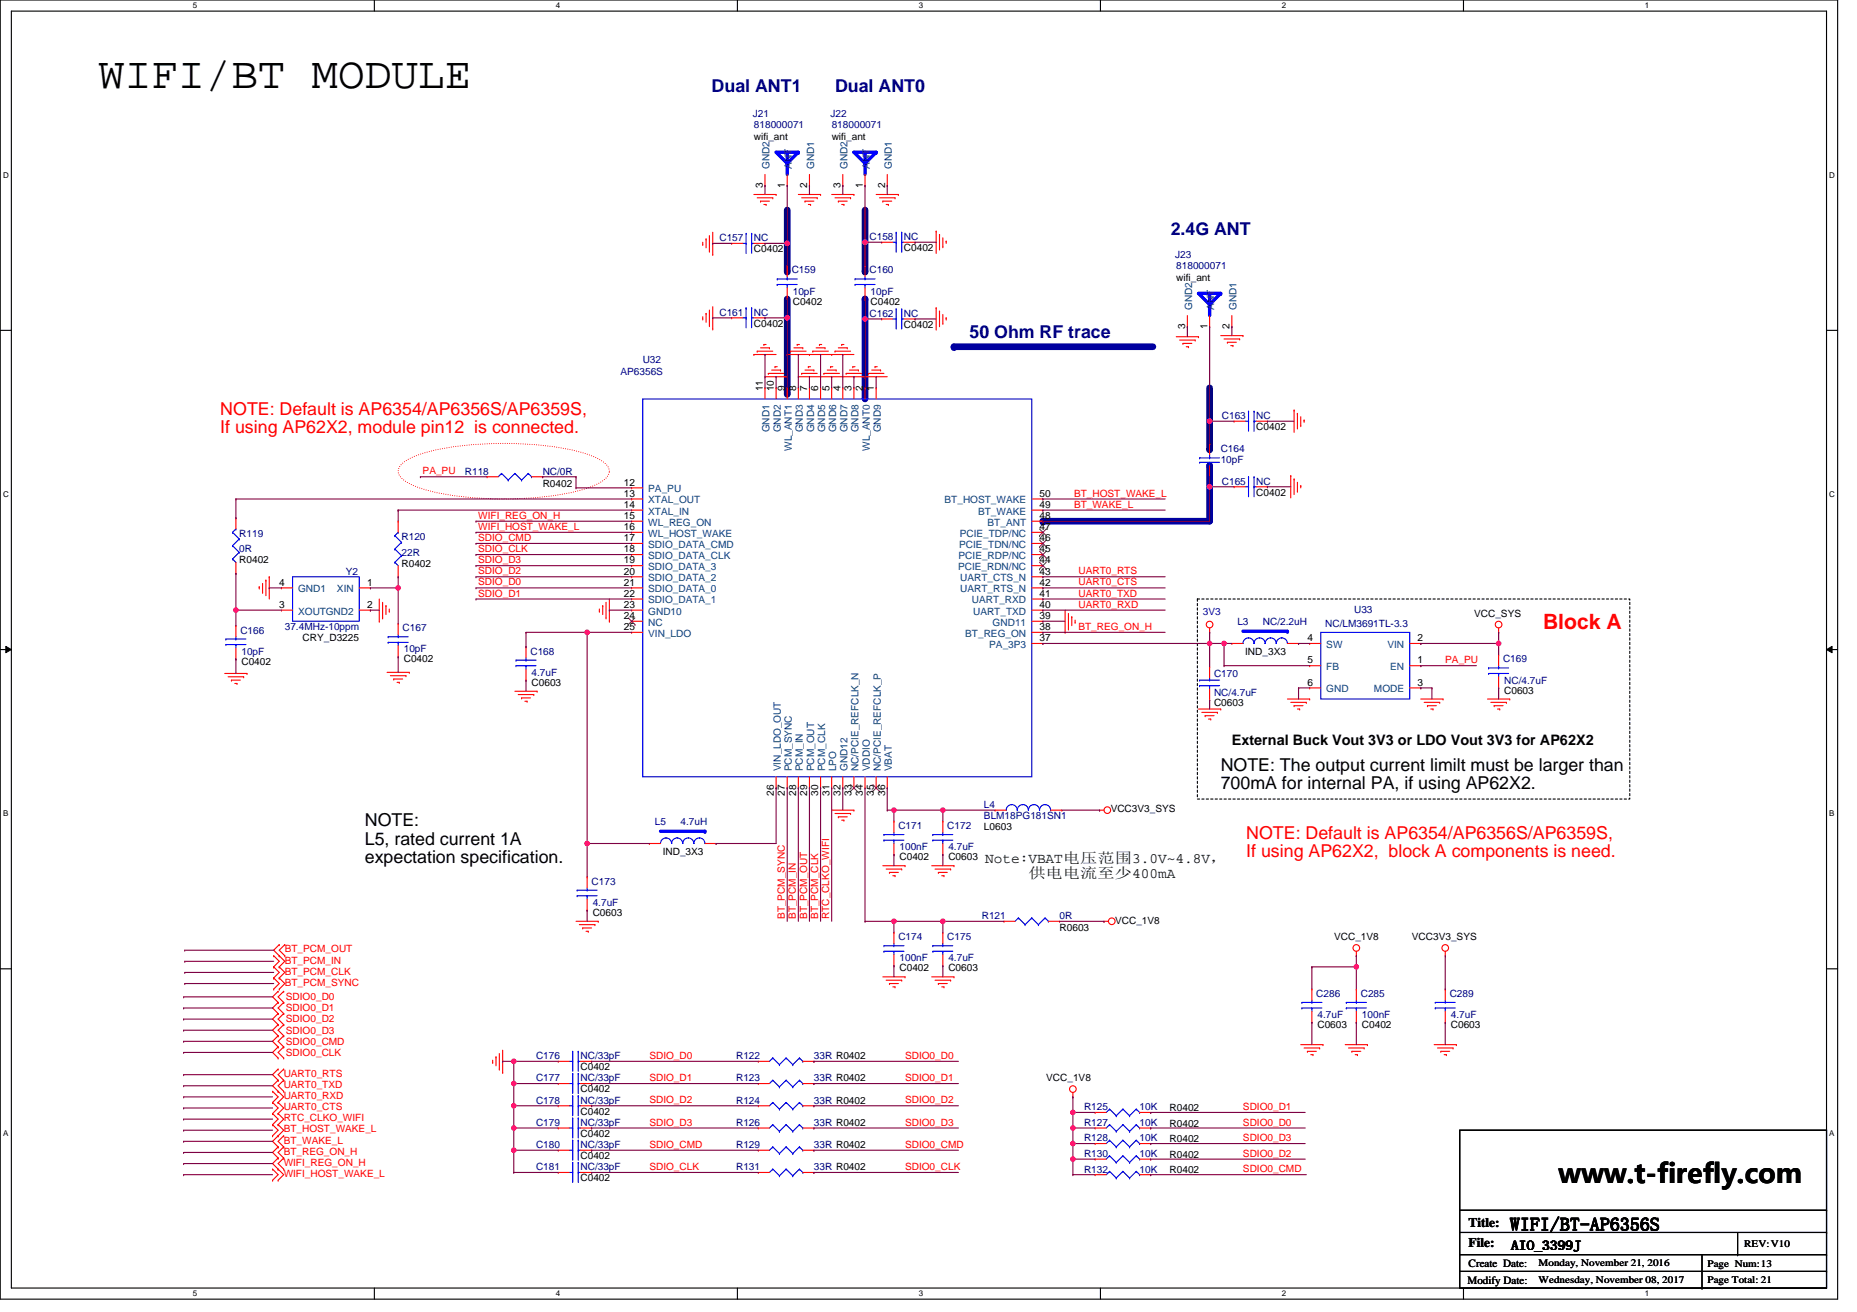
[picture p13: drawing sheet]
<svg xmlns="http://www.w3.org/2000/svg" width="297mm" height="210mm" viewBox="0 0 297 210" stroke-linecap="round" stroke-linejoin="round" font-family="sans-serif">
<defs><g id="words">
<text font-size="7.1" x="15.7" y="14.1">WIFI/BT MODULE</text>
<text font-size="4.3" x="249.3" y="189.2">www.t-firefly.com</text>
<text font-size="3.4" fill="#f00" x="246.8" y="100.7">Block A</text>
<g font-size="2.8" fill="#000080">
<text x="113.8" y="14.7">Dual ANT1</text>
<text x="133.6" y="14.7">Dual ANT0</text>
<text x="187.3" y="37.6">2.4G ANT</text>
<text x="155.1" y="54.1">50 Ohm RF trace</text>
</g>
<g font-size="2.8" fill="#f00">
<text x="35.2" y="66.4">NOTE: Default is AP6354/AP6356S/AP6359S,</text>
<text x="35.2" y="69.3">If using AP62X2, module pin12 is connected.</text>
<text x="199.4" y="134.2">NOTE: Default is AP6354/AP6356S/AP6359S,</text>
<text x="199.4" y="137.1">If using AP62X2, block A components is need.</text>
</g>
<g font-size="2.8">
<text x="195.3" y="123.3">NOTE: The output current limilt must be larger than</text>
<text x="195.3" y="126.2">700mA for internal PA, if using AP62X2.</text>
<text x="58.4" y="132.2">NOTE:</text>
<text x="58.4" y="135.1">L5, rated current 1A</text>
<text x="58.4" y="138.1">expectation specification.</text>
<text x="241.6" y="196.8">WIFI/BT-AP6356S</text>
</g>
<text font-size="2.3" x="197" y="119.3">External Buck Vout 3V3 or LDO Vout 3V3 for AP62X2</text>
<g font-size="2.3" fill="#004000">
<text x="157.6" y="138.1">Note:VBAT电电电电3.0V~4.8V，</text>
<text x="164.5" y="140.4">供电电供供供400mA</text>
</g>
<g font-size="2.1">
<text x="234.9" y="196.2">Title:</text>
<text x="234.9" y="199.4">File:</text>
<text x="241.8" y="199.9">AIO_3399J</text>
</g>
<g font-size="1.8">
<text x="234.9" y="202.7">Create Date:</text>
<text x="234.7" y="205.3">Modify Date:</text>
</g>
<g font-size="1.6" fill="#000080">
<text x="120.4" y="18.7">J21</text>
<text x="120.6" y="20.5">818000071</text>
<text x="132.9" y="18.7">J22</text>
<text x="133" y="20.5">818000071</text>
<text x="115.1" y="38.6">C157</text>
<text x="120.6" y="38.6">NC</text>
<text x="139.1" y="38.4">C158</text>
<text x="144.6" y="38.4">NC</text>
<text x="188" y="41.3">J23</text>
<text x="126.6" y="43.7">C159</text>
<text x="126.8" y="47.1">10pF</text>
<text x="139.1" y="43.7">C160</text>
<text x="139.3" y="47.1">10pF</text>
<text x="188.2" y="43">818000071</text>
<text x="115.1" y="50.5">C161</text>
<text x="120.6" y="50.5">NC</text>
<text x="139.1" y="50.7">C162</text>
<text x="144.6" y="50.7">NC</text>
<text x="99.3" y="59.9">AP6356S</text>
<text x="102.8" y="58.1">U32</text>
<text x="195.4" y="67">C163</text>
<text x="201" y="67">NC</text>
<text x="74.4" y="75.9">R118</text>
<text x="86.8" y="75.9">NC/0R</text>
<text x="195.3" y="72.4">C164</text>
<text x="195.3" y="74.1">10pF</text>
<text x="195.4" y="77.5">C165</text>
<text x="201" y="77.5">NC</text>
<text x="38.3" y="85.9">R119</text>
<text x="38.3" y="88.4">0R</text>
<text x="64.2" y="86.4">R120</text>
<text x="64.2" y="88.9">22R</text>
<text x="55.3" y="91.9">Y2</text>
<text x="38.4" y="101.4">C166</text>
<text x="45.6" y="100.8">37.4MHz-10ppm</text>
<text x="64.4" y="101">C167</text>
<text x="197.9" y="99.9">L3</text>
<text x="202" y="99.9">NC/2.2uH</text>
<text x="212" y="100.3">NC/LM3691TL-3.3</text>
<text x="216.6" y="98.2">U33</text>
<text x="38.6" y="104.7">10pF</text>
<text x="64.6" y="104.4">10pF</text>
<text x="84.8" y="104.7">C168</text>
<text x="240.4" y="106">C169</text>
<text x="85" y="108.1">4.7uF</text>
<text x="194.2" y="108.3">C170</text>
<text x="194.2" y="111.3">NC/4.7uF</text>
<text x="240.6" y="109.4">NC/4.7uF</text>
<text x="104.8" y="131.9">L5</text>
<text x="108.9" y="131.9">4.7uH</text>
<text x="157.4" y="129.3">L4</text>
<text x="157.4" y="131">BLM18PG181SN1</text>
<text x="143.7" y="132.6">C171</text>
<text x="143.9" y="136">100nF</text>
<text x="151.5" y="132.6">C172</text>
<text x="151.7" y="136">4.7uF</text>
<text x="94.6" y="141.5">C173</text>
<text x="94.8" y="144.9">4.7uF</text>
<text x="157" y="147">R121</text>
<text x="169.5" y="147">0R</text>
<text x="143.7" y="150.4">C174</text>
<text x="143.9" y="153.8">100nF</text>
<text x="151.5" y="150.4">C175</text>
<text x="151.7" y="153.8">4.7uF</text>
<text x="210.6" y="159.5">C286</text>
<text x="217.7" y="159.5">C285</text>
<text x="231.9" y="159.5">C289</text>
<text x="210.7" y="162.9">4.7uF</text>
<text x="217.8" y="162.9">100nF</text>
<text x="232.1" y="162.9">4.7uF</text>
<text x="85.7" y="169.4">C176</text>
<text x="85.7" y="173">C177</text>
<text x="92.9" y="169.4">NC/33pF</text>
<text x="92.9" y="173">NC/33pF</text>
<text x="117.7" y="169.4">R122</text>
<text x="117.7" y="173">R123</text>
<text x="130.2" y="169.4">33R R0402</text>
<text x="130.2" y="173">33R R0402</text>
<text x="85.7" y="176.6">C178</text>
<text x="92.9" y="176.6">NC/33pF</text>
<text x="117.7" y="176.6">R124</text>
<text x="130.2" y="176.6">33R R0402</text>
<text x="173.4" y="177.6">R125</text>
<text x="182.3" y="177.6">10K</text>
<text x="85.7" y="183.7">C180</text>
<text x="85.7" y="180.1">C179</text>
<text x="92.9" y="183.7">NC/33pF</text>
<text x="92.9" y="180.1">NC/33pF</text>
<text x="117.7" y="183.7">R129</text>
<text x="117.7" y="180.1">R126</text>
<text x="130.2" y="183.7">33R R0402</text>
<text x="130.2" y="180.1">33R R0402</text>
<text x="173.4" y="180.1">R127</text>
<text x="173.4" y="185.1">R130</text>
<text x="173.4" y="182.6">R128</text>
<text x="182.3" y="180.1">10K</text>
<text x="182.3" y="185.1">10K</text>
<text x="182.3" y="182.6">10K</text>
<text x="85.7" y="187.2">C181</text>
<text x="92.9" y="187.2">NC/33pF</text>
<text x="117.7" y="187.2">R131</text>
<text x="130.2" y="187.2">33R R0402</text>
<text x="173.4" y="187.6">R132</text>
<text x="182.3" y="187.6">10K</text>
</g>
<g font-size="1.6">
<text x="120.6" y="22.4">wifi_ant</text>
<text x="133" y="22.4">wifi_ant</text>
<text x="122" y="30.1" transform="rotate(-90 122 30.1)">3</text>
<text x="125.6" y="30.1" transform="rotate(-90 125.6 30.1)">1</text>
<text x="129.1" y="30.1" transform="rotate(-90 129.1 30.1)">2</text>
<text x="134.4" y="30.1" transform="rotate(-90 134.4 30.1)">3</text>
<text x="138" y="30.1" transform="rotate(-90 138 30.1)">1</text>
<text x="141.6" y="30.1" transform="rotate(-90 141.6 30.1)">2</text>
<text x="120.6" y="40.4">C0402</text>
<text x="144.6" y="40.2">C0402</text>
<text x="188.2" y="45">wifi_ant</text>
<text x="120.6" y="52.3">C0402</text>
<text x="126.8" y="48.7">C0402</text>
<text x="139.3" y="48.7">C0402</text>
<text x="144.6" y="52.5">C0402</text>
<text x="189.6" y="52.6" transform="rotate(-90 189.6 52.6)">3</text>
<text x="193.1" y="52.6" transform="rotate(-90 193.1 52.6)">1</text>
<text x="196.7" y="52.6" transform="rotate(-90 196.7 52.6)">2</text>
<text x="122" y="62.6" transform="rotate(-90 122 62.6)">11</text>
<text x="123.8" y="62.6" transform="rotate(-90 123.8 62.6)">10</text>
<text x="125.6" y="62.6" transform="rotate(-90 125.6 62.6)">9</text>
<text x="127.3" y="62.6" transform="rotate(-90 127.3 62.6)">8</text>
<text x="129.1" y="62.6" transform="rotate(-90 129.1 62.6)">7</text>
<text x="130.9" y="62.6" transform="rotate(-90 130.9 62.6)">6</text>
<text x="132.7" y="62.6" transform="rotate(-90 132.7 62.6)">5</text>
<text x="134.4" y="62.6" transform="rotate(-90 134.4 62.6)">4</text>
<text x="136.2" y="62.6" transform="rotate(-90 136.2 62.6)">3</text>
<text x="138" y="62.6" transform="rotate(-90 138 62.6)">2</text>
<text x="139.8" y="62.6" transform="rotate(-90 139.8 62.6)">1</text>
<text x="201" y="68.8">C0402</text>
<text x="86.8" y="77.9">R0402</text>
<text x="99.8" y="77.7">12</text>
<text x="99.8" y="81.2">14</text>
<text x="99.8" y="83">15</text>
<text x="99.8" y="79.5">13</text>
<text x="166.3" y="81.2">49</text>
<text x="166.3" y="83">48</text>
<text x="166.3" y="79.5">50</text>
<text x="201" y="79.3">C0402</text>
<text x="99.8" y="84.8">16</text>
<text x="99.8" y="88.4">18</text>
<text x="99.8" y="86.6">17</text>
<text x="166.3" y="86.6">46</text>
<text x="166.3" y="84.8">47</text>
<text x="166.3" y="88.4">45</text>
<text x="38.3" y="90.2">R0402</text>
<text x="44.7" y="93.7">4</text>
<text x="58.7" y="93.7">1</text>
<text x="64.2" y="90.7">R0402</text>
<text x="99.8" y="91.9">20</text>
<text x="99.8" y="93.7">21</text>
<text x="99.8" y="95.5">22</text>
<text x="99.8" y="90.1">19</text>
<text x="166.3" y="90.1">44</text>
<text x="166.3" y="95.5">41</text>
<text x="166.3" y="93.7">42</text>
<text x="166.3" y="91.9">43</text>
<text x="44.7" y="97.3">3</text>
<text x="58.7" y="97.3">2</text>
<text x="99.8" y="97.3">23</text>
<text x="99.8" y="100.8">25</text>
<text x="99.8" y="99">24</text>
<text x="166.3" y="99">39</text>
<text x="166.3" y="100.8">38</text>
<text x="166.3" y="97.3">40</text>
<text x="235.8" y="98.7">VCC_SYS</text>
<text x="38.6" y="106.3">C0402</text>
<text x="48.4" y="102.6">CRY_D3225</text>
<text x="64.6" y="106">C0402</text>
<text x="166.3" y="102.6">37</text>
<text x="199.2" y="104.7">IND_3X3</text>
<text x="209.1" y="106.1">5</text>
<text x="209.1" y="102.6">4</text>
<text x="226.7" y="102.6">2</text>
<text x="226.7" y="106.1">1</text>
<text x="85" y="109.7">C0603</text>
<text x="194.2" y="112.9">C0603</text>
<text x="209.1" y="109.7">6</text>
<text x="226.7" y="109.7">3</text>
<text x="240.6" y="111">C0603</text>
<text x="123.8" y="127.3" transform="rotate(-90 123.8 127.3)">26</text>
<text x="125.6" y="127.3" transform="rotate(-90 125.6 127.3)">27</text>
<text x="127.3" y="127.3" transform="rotate(-90 127.3 127.3)">28</text>
<text x="129.1" y="127.3" transform="rotate(-90 129.1 127.3)">29</text>
<text x="130.9" y="127.3" transform="rotate(-90 130.9 127.3)">30</text>
<text x="132.7" y="127.3" transform="rotate(-90 132.7 127.3)">31</text>
<text x="134.4" y="127.3" transform="rotate(-90 134.4 127.3)">32</text>
<text x="136.2" y="127.3" transform="rotate(-90 136.2 127.3)">33</text>
<text x="138" y="127.3" transform="rotate(-90 138 127.3)">34</text>
<text x="139.8" y="127.3" transform="rotate(-90 139.8 127.3)">35</text>
<text x="141.6" y="127.3" transform="rotate(-90 141.6 127.3)">36</text>
<text x="177.7" y="130">VCC3V3_SYS</text>
<text x="106" y="136.7">IND_3X3</text>
<text x="143.9" y="137.6">C0402</text>
<text x="151.7" y="137.6">C0603</text>
<text x="157.4" y="132.8">L0603</text>
<text x="94.8" y="146.5">C0603</text>
<text x="169.5" y="149">R0603</text>
<text x="178.4" y="147.8">VCC_1V8</text>
<text x="143.9" y="155.4">C0402</text>
<text x="151.7" y="155.4">C0603</text>
<text x="213.4" y="150.4">VCC_1V8</text>
<text x="225.8" y="150.4">VCC3V3_SYS</text>
<text x="210.7" y="164.5">C0603</text>
<text x="217.8" y="164.5">C0402</text>
<text x="232.1" y="164.5">C0603</text>
<text x="92.9" y="171.2">C0402</text>
<text x="167.3" y="173">VCC_1V8</text>
<text x="92.9" y="178.3">C0402</text>
<text x="92.9" y="174.8">C0402</text>
<text x="187.1" y="177.8">R0402</text>
<text x="92.9" y="185.5">C0402</text>
<text x="92.9" y="181.9">C0402</text>
<text x="187.1" y="180.3">R0402</text>
<text x="187.1" y="185.3">R0402</text>
<text x="187.1" y="182.8">R0402</text>
<text x="92.9" y="189">C0402</text>
<text x="187.1" y="187.6">R0402</text>
<text x="246.1" y="202.5">Monday, November 21, 2016</text>
<text x="273.1" y="202.7">Page Num:13</text>
<text x="279" y="199.5">REV:V10</text>
<text x="246.1" y="205.2">Wednesday, November 08, 2017</text>
<text x="273.1" y="205.2">Page Total: 21</text>
</g>
<g font-size="1.6" fill="#004080">
<text x="123.1" y="27" transform="rotate(-90 123.1 27)">GND2</text>
<text x="126.7" y="27" transform="rotate(-90 126.7 27)">ANT</text>
<text x="130.2" y="27" transform="rotate(-90 130.2 27)">GND1</text>
<text x="135.6" y="27" transform="rotate(-90 135.6 27)">GND2</text>
<text x="139.1" y="27" transform="rotate(-90 139.1 27)">ANT</text>
<text x="142.7" y="27" transform="rotate(-90 142.7 27)">GND1</text>
<text x="190.7" y="49.6" transform="rotate(-90 190.7 49.6)">GND2</text>
<text x="194.2" y="49.6" transform="rotate(-90 194.2 49.6)">ANT</text>
<text x="197.8" y="49.6" transform="rotate(-90 197.8 49.6)">GND1</text>
<text x="123.1" y="69.2" transform="rotate(-90 123.1 69.2)">GND1</text>
<text x="124.9" y="69.2" transform="rotate(-90 124.9 69.2)">GND2</text>
<text x="128.4" y="69.2" transform="rotate(-90 128.4 69.2)">GND3</text>
<text x="130.2" y="69.2" transform="rotate(-90 130.2 69.2)">GND4</text>
<text x="132" y="69.2" transform="rotate(-90 132 69.2)">GND5</text>
<text x="133.8" y="69.2" transform="rotate(-90 133.8 69.2)">GND6</text>
<text x="135.6" y="69.2" transform="rotate(-90 135.6 69.2)">GND7</text>
<text x="137.3" y="69.2" transform="rotate(-90 137.3 69.2)">GND8</text>
<text x="140.9" y="69.2" transform="rotate(-90 140.9 69.2)">GND9</text>
<text x="126.7" y="72.1" transform="rotate(-90 126.7 72.1)">WL_ANT1</text>
<text x="139.1" y="72.1" transform="rotate(-90 139.1 72.1)">WL_ANT0</text>
<text x="103.7" y="82.3">XTAL_IN</text>
<text x="103.7" y="78.8">PA_PU</text>
<text x="103.7" y="80.5">XTAL_OUT</text>
<text x="151.1" y="80.5">BT_HOST_WAKE</text>
<text x="156.5" y="82.3">BT_WAKE</text>
<text x="103.7" y="85.9">WL_HOST_WAKE</text>
<text x="103.7" y="89.4">SDIO_DATA_CLK</text>
<text x="103.7" y="87.7">SDIO_DATA_CMD</text>
<text x="103.7" y="84.1">WL_REG_ON</text>
<text x="153.3" y="89.4">PCIE_RDP/NC</text>
<text x="153.4" y="87.7">PCIE_TDN/NC</text>
<text x="153.5" y="85.9">PCIE_TDP/NC</text>
<text x="158" y="84.1">BT_ANT</text>
<text x="47.7" y="94.8">GND1</text>
<text x="53.9" y="94.8">XIN</text>
<text x="103.7" y="93">SDIO_DATA_2</text>
<text x="103.7" y="94.8">SDIO_DATA_0</text>
<text x="103.7" y="91.2">SDIO_DATA_3</text>
<text x="153.2" y="91.2">PCIE_RDN/NC</text>
<text x="153.6" y="94.8">UART_RTS_N</text>
<text x="153.6" y="93">UART_CTS_N</text>
<text x="47.7" y="98.3">XOUTGND2</text>
<text x="103.7" y="96.6">SDIO_DATA_1</text>
<text x="103.7" y="98.3">GND10</text>
<text x="103.7" y="101.9">VIN_LDO</text>
<text x="103.7" y="100.1">NC</text>
<text x="154.4" y="101.9">BT_REG_ON</text>
<text x="155.5" y="96.6">UART_RXD</text>
<text x="155.7" y="98.3">UART_TXD</text>
<text x="158.8" y="100.1">GND11</text>
<text x="158.2" y="103.7">PA_3P3</text>
<text x="212.2" y="107.2">FB</text>
<text x="212.2" y="103.7">SW</text>
<text x="221.9" y="103.7">VIN</text>
<text x="222.4" y="107.2">EN</text>
<text x="212.2" y="110.8">GND</text>
<text x="219.8" y="110.8">MODE</text>
<text x="124.9" y="123.4" transform="rotate(-90 124.9 123.4)">VIN_LDO_OUT</text>
<text x="126.7" y="123.4" transform="rotate(-90 126.7 123.4)">PCM_SYNC</text>
<text x="128.4" y="123.4" transform="rotate(-90 128.4 123.4)">PCM_IN</text>
<text x="130.2" y="123.4" transform="rotate(-90 130.2 123.4)">PCM_OUT</text>
<text x="132" y="123.4" transform="rotate(-90 132 123.4)">PCM_CLK</text>
<text x="133.8" y="123.4" transform="rotate(-90 133.8 123.4)">LPO</text>
<text x="135.6" y="123.4" transform="rotate(-90 135.6 123.4)">GND12</text>
<text x="137.3" y="123.4" transform="rotate(-90 137.3 123.4)">NC/PCIE_REFCLK_N</text>
<text x="139.1" y="123.4" transform="rotate(-90 139.1 123.4)">VDDIO</text>
<text x="140.9" y="123.4" transform="rotate(-90 140.9 123.4)">NC/PCIE_REFCLK_P</text>
<text x="142.7" y="123.4" transform="rotate(-90 142.7 123.4)">VBAT</text>
</g>
<g font-size="1.6" fill="#f00">
<text x="67.6" y="75.9">PA_PU</text>
<text x="76.5" y="83">WIFI_REG_ON_H</text>
<text x="171.8" y="81.2">BT_WAKE_L</text>
<text x="171.8" y="79.4">BT_HOST_WAKE_L</text>
<text x="76.5" y="88.3">SDIO_CLK</text>
<text x="76.5" y="84.8">WIFI_HOST_WAKE_L</text>
<text x="76.5" y="86.6">SDIO_CMD</text>
<text x="76.5" y="91.9">SDIO_D2</text>
<text x="76.5" y="93.7">SDIO_D0</text>
<text x="76.5" y="90.1">SDIO_D3</text>
<text x="76.5" y="95.4">SDIO_D1</text>
<text x="172.5" y="91.9">UART0_RTS</text>
<text x="172.5" y="95.4">UART0_TXD</text>
<text x="172.5" y="93.7">UART0_CTS</text>
<text x="172.5" y="97.2">UART0_RXD</text>
<text x="172.5" y="100.8">BT_REG_ON_H</text>
<text x="231.2" y="106.1">PA_PU</text>
<text x="125.5" y="147" transform="rotate(-90 125.5 147)">BT_PCM_SYNC</text>
<text x="127.3" y="147" transform="rotate(-90 127.3 147)">BT_PCM_IN</text>
<text x="129.1" y="147" transform="rotate(-90 129.1 147)">BT_PCM_OUT</text>
<text x="130.9" y="147" transform="rotate(-90 130.9 147)">BT_PCM_CLK</text>
<text x="132.6" y="147" transform="rotate(-90 132.6 147)">RTC_CLKO_WIFI</text>
<text x="45.6" y="155.9">BT_PCM_CLK</text>
<text x="45.6" y="152.4">BT_PCM_OUT</text>
<text x="45.6" y="154.2">BT_PCM_IN</text>
<text x="45.6" y="157.7">BT_PCM_SYNC</text>
<text x="45.7" y="160">SDIO0_D0</text>
<text x="45.7" y="161.8">SDIO0_D1</text>
<text x="45.7" y="163.6">SDIO0_D2</text>
<text x="45.7" y="165.4">SDIO0_D3</text>
<text x="45.7" y="167.1">SDIO0_CMD</text>
<text x="45.4" y="172.3">UART0_RTS</text>
<text x="45.7" y="168.9">SDIO0_CLK</text>
<text x="103.9" y="169.4">SDIO_D0</text>
<text x="103.9" y="173">SDIO_D1</text>
<text x="144.8" y="169.4">SDIO0_D0</text>
<text x="144.8" y="173">SDIO0_D1</text>
<text x="45.4" y="174.1">UART0_TXD</text>
<text x="45.4" y="175.9">UART0_RXD</text>
<text x="45.4" y="177.6">UART0_CTS</text>
<text x="45.4" y="179.4">RTC_CLKO_WIFI</text>
<text x="103.9" y="176.5">SDIO_D2</text>
<text x="144.8" y="176.5">SDIO0_D2</text>
<text x="198.8" y="177.6">SDIO0_D1</text>
<text x="45.4" y="183">BT_WAKE_L</text>
<text x="45.4" y="181.2">BT_HOST_WAKE_L</text>
<text x="45.4" y="184.7">BT_REG_ON_H</text>
<text x="103.9" y="183.6">SDIO_CMD</text>
<text x="103.9" y="180.1">SDIO_D3</text>
<text x="144.8" y="183.6">SDIO0_CMD</text>
<text x="144.8" y="180.1">SDIO0_D3</text>
<text x="198.8" y="185.1">SDIO0_D2</text>
<text x="198.8" y="180.1">SDIO0_D0</text>
<text x="198.8" y="182.6">SDIO0_D3</text>
<text x="45.4" y="186.5">WIFI_REG_ON_H</text>
<text x="45.4" y="188.3">WIFI_HOST_WAKE_L</text>
<text x="103.9" y="187.2">SDIO_CLK</text>
<text x="144.8" y="187.2">SDIO0_CLK</text>
<text x="198.8" y="187.5">SDIO0_CMD</text>
</g>
<text font-size="1.6" fill="#0000a0" x="192.4" y="98.3">3V3</text>
<g font-size="1.3">
<text x="30.8" y="1.3">5</text>
<text x="88.9" y="1.3">4</text>
<text x="147" y="1.3">3</text>
<text x="205.1" y="1.3">2</text>
<text x="263.1" y="1.3">1</text>
<text x=".5" y="28.5">D</text>
<text x="292.6" y="28.5">D</text>
<text x=".5" y="79.5">C</text>
<text x="292.6" y="79.5">C</text>
<text x=".5" y="130.6">B</text>
<text x="292.6" y="130.6">B</text>
<text x=".5" y="181.7">A</text>
<text x="292.6" y="181.7">A</text>
<text x="30.8" y="207.4">5</text>
<text x="88.9" y="207.4">4</text>
<text x="147" y="207.4">3</text>
<text x="205.1" y="207.4">2</text>
<text x="263.1" y="207.4">1</text>
</g>
</g></defs>
<path d="M0 0h293.9v207.8h-293.9zM1.8 1.8h290.4v204.3h-290.4z" fill="none" stroke="#000" stroke-width=".18"/>
<g fill="#fff">
<path d="M30.8 .2h.8v1.4h-.8z"/>
<path d="M30.8 206.2h.8v1.5h-.8z"/>
</g>
<path d="M59.9 0v1.8M59.9 206.1v1.7" fill="none" stroke="#000" stroke-width=".18"/>
<g fill="#fff">
<path d="M88.9 .2h.7v1.4h-.7z"/>
<path d="M88.9 206.2h.7v1.5h-.7z"/>
</g>
<path d="M118 0v1.8M118 206.1v1.7" fill="none" stroke="#000" stroke-width=".18"/>
<g fill="#fff">
<path d="M147 .2h.7v1.4h-.7z"/>
<path d="M147 206.2h.7v1.5h-.7z"/>
</g>
<path d="M176 0v1.8M176 206.1v1.7" fill="none" stroke="#000" stroke-width=".18"/>
<g fill="#fff">
<path d="M205.1 .2h.7v1.4h-.7z"/>
<path d="M205.1 206.2h.7v1.5h-.7z"/>
</g>
<path d="M234.1 0v1.8M234.1 206.1v1.7" fill="none" stroke="#000" stroke-width=".18"/>
<g fill="#fff">
<path d="M263.1 .2h.7v1.4h-.7z"/>
<path d="M263.1 206.2h.7v1.5h-.7z"/>
<path d="M.5 27.3h.9v1.4h-.9z"/>
<path d="M292.6 27.3h.9v1.4h-.9z"/>
<path d="M.5 78.4h.9v1.4h-.9z"/>
<path d="M292.6 78.4h.9v1.4h-.9z"/>
</g>
<path d="M0 52.9h1.8M292.2 52.9h1.7" fill="none" stroke="#000" stroke-width=".18"/>
<g fill="#fff">
<path d="M.5 129.5h.8v1.4h-.8z"/>
<path d="M292.6 129.5h.9v1.4h-.9z"/>
</g>
<path d="M0 103.9h1.8M292.2 103.9h1.7" fill="none" stroke="#000" stroke-width=".18"/>
<path d="M.9 103.4l.9 .5-.9 .5zM292.2 103.9l.9-.5v1z" fill="#000"/>
<path d="M.9 103.4l.9 .5-.9 .5zM292.2 103.9l.9-.5v1z" fill="none" stroke="#000" stroke-width=".16"/>
<g fill="#fff">
<path d="M.5 180.5h.8v1.5h-.8z"/>
<path d="M292.6 180.5h.9v1.5h-.9z"/>
</g>
<path d="M0 155h1.8M292.2 155h1.7" fill="none" stroke="#000" stroke-width=".18"/>
<path d="M64.1 74.4a11.8 11.8 0 0 1 5.9-2.5 56.5 56.5 0 0 1 22.5 .3 10.4 10.4 0 0 1 4.5 2.2 1.38 1.38 0 0 1 0 2 11.8 11.8 0 0 1-5.9 2.4 56.4 56.4 0 0 1-22.5-.3 10.4 10.4 0 0 1-4.5-2.1 1.38 1.38 0 0 1 0-2z" fill="none" stroke="#f00" stroke-width=".18" stroke-dasharray="0 .4"/>
<path d="M125.9 33.6v9.8" fill="none" stroke="#000080" stroke-width="1.1"/>
<circle cx="125.9" cy="43.4" r=".53" fill="#000080"/>
<path d="M152.6 55.5h31.8" fill="none" stroke="#0000a0" stroke-width="1.1"/>
<circle cx="152.6" cy="55.5" r=".53" fill="#0000a0"/>
<path d="M193.5 62.1v9.7" fill="none" stroke="#000080" stroke-width="1.1"/>
<circle cx="193.5" cy="71.8" r=".53" fill="#000080"/>
<path d="M193.5 74.5v8.9" fill="none" stroke="#0000a0" stroke-width="1.1"/>
<circle cx="193.5" cy="74.5" r=".53" fill="#0000a0"/>
<path d="M166.8 83.4h26.7" fill="none" stroke="#0000a0" stroke-width="1.1"/>
<circle cx="166.8" cy="83.4" r=".53" fill="#0000a0"/>
<path d="M138.4 47.8v16" fill="none" stroke="#0000a0" stroke-width="1.1"/>
<circle cx="138.4" cy="47.8" r=".53" fill="#0000a0"/>
<path d="M138.4 33.6v9.8" fill="none" stroke="#000080" stroke-width="1.1"/>
<circle cx="138.4" cy="43.4" r=".53" fill="#000080"/>
<path d="M125.9 47.8v15.1" fill="none" stroke="#000080" stroke-width="1.1"/>
<circle cx="125.9" cy="62.9" r=".53" fill="#000080"/>
<path d="M191.5 95.8h69.2v32h-69.2z" fill="none" stroke="#000" stroke-width=".18" stroke-dasharray=".4 .4"/>
<g fill="none" stroke="#f00" stroke-width=".18">
<path d="M112.4 39.1h.1M112.4 38.8v.3M112.9 38.2h.1M112.9 38.2v1.4M113.5 37.7v2.5M114 37.2v3.5M120.6 31.1h3.5M121.1 31.6h2.5M121.7 32.2h.1M121.7 32.2h1.4M122.2 32.7h.3M122.5 32.7h.1"/>
<path d="M123.6 31.6h.1M124.1 31.1h.1M127.7 31.1h3.6M128.2 31.6h2.5M128.8 32.2h.1M128.8 32.2h1.4M129.3 32.7h.4M129.7 32.7h.1M130.7 31.6h.1M131.3 31.1h.1M133 31.1h3.6M133.6 31.6h2.5"/>
<path d="M134.1 32.2h.1M134.1 32.2h1.4M134.6 32.7h.4M135 32.7h.1M136.1 31.6h.1M136.6 31.1h.1M140.1 31.1h3.6M140.7 31.6h2.5M141.2 32.2h.1M141.2 32.2h1.4M141.7 32.7h.4M142.1 32.7h.1"/>
<path d="M143.2 31.6h.1M143.7 31.1h.1M149.7 37h.1M149.7 37v3.5M150.3 37.5h.1M150.3 37.5v2.5M150.8 39.5h.1M150.8 38v1.5M151.3 38.6h.1M151.3 38.6v.3M112.4 51h.1M112.4 50.7v.3"/>
<path d="M112.9 50.1h.1M112.9 50.1v1.5M113.5 52.1h.1M113.5 40.2h.1M113.5 49.6v2.5M114 52.6h.1M114 40.7h.1M114 49.1v3.5M120.6 56.7h.1M120.6 56.7h3.5M121.1 56.2h.1M121.1 56.2h2.5"/>
<path d="M121.7 55.7h1.4M122.2 55.1h.1M122.2 55.1h.3M122.9 59.7h.1M122.9 59.7h2.5M123.1 55.7h.1M123.4 59.2h1.5M124 58.7h.1M124 58.7h.3M124.9 59.2h.1M125.9 56.7h.1M125.9 56.7h10.7"/>
<path d="M126.5 56.2h.1M126.5 56.2h2.4M127 55.7h1.4M127.5 55.1h.1M127.5 55.1h.4M128.2 59.7h.1M128.2 59.7h2.5M128.4 55.7h.1M128.8 59.2h1.4M129.3 58.7h.1M129.3 58.7h.4M129.5 56.7h.1"/>
<path d="M130 56.2h.1M130 56.2h2.5M130.2 59.2h.1M130.5 55.7h1.5M131.1 55.1h.1M131.1 55.1h.3M131.8 59.7h.1M131.8 59.7h2.5M132 55.7h.1M132.3 59.2h1.4M132.9 58.7h.1M132.9 58.7h.3"/>
<path d="M133 56.7h.1M133.6 56.2h.1M133.6 56.2h2.5M133.7 59.2h.1M134.1 55.7h1.4M134.6 55.1h.1M134.6 55.1h.4M135.3 59.7h.1M135.3 59.7h2.5M135.5 55.7h.1M135.9 59.2h1.4M136.4 58.7h.1"/>
<path d="M136.4 58.7h.4M137.3 59.2h.1M138.9 59.7h.1M138.9 59.7h2.5M139.4 59.2h1.5M140 58.7h.1M140 58.7h.3M140.9 59.2h.1M149.7 49.3h.1M149.7 49.3v3.5M150.3 49.8h.1M150.3 49.8v2.5"/>
<path d="M150.8 51.7h.1M150.8 50.3v1.4M151.3 50.9h.1M151.3 50.9v.3M188.2 53.9h3.5M188.7 54.4h2.5M189.2 54.9h.1M189.2 54.9h1.4M189.8 55.5h.3M190.1 55.5h.1M191.2 54.4h.1M191.7 53.9h.1"/>
<path d="M195.3 53.7h3.5M195.8 54.2h2.5M196.3 54.8h.1M196.3 54.8h1.5M196.9 55.3h.3M197.2 55.3h.1M198.3 54.2h.1M198.8 53.7h.1M122.4 60.3h.1M122.4 60.3h3.5M127.7 60.3h.1M127.7 60.3h14.2"/>
<path d="M131.3 60.3h.1M134.8 60.3h.1M138.4 60.3h.1M206.5 76.1h.1M206.5 76.1v3.6M207 65.6h.1M207 76.6h.1M207 65.6v3.6M207 76.6v2.5M207.5 66.1h.1M207.5 78.6h.1M207.5 66.1v2.5"/>
<path d="M207.5 77.2v1.4M208.1 68.1h.1M208.1 77.7h.1M208.1 66.7v1.4M208.1 77.7v.4M208.6 67.2h.1M208.6 67.2v.4M41.5 93.9h.1M41.5 93.9v.3M42 94.8h.1M42 93.3v1.5M42.5 92.8h.1"/>
<path d="M42.5 92.8v2.5M43.1 92.3h.1M43.1 92.3v3.5M60.7 99.4h.1M60.7 95.8v3.6M61.2 98.9h.1M61.2 96.4v2.5M61.7 96.9h.1M61.7 96.9v1.4M62.3 97.8h.1M62.3 97.4v.4M63.7 92.3h.1"/>
<path d="M63.7 83.4h.1M63.7 83.4v1.8M63.7 90.5v1.8M95.9 97.8h.1M95.9 97.4v.4M96.4 96.9h.1M96.4 96.9v1.4M96.9 98.9h.1M96.9 96.4v2.5M97.5 99.4h.1M97.5 95.8v3.6M170.4 97.6v3.6"/>
<path d="M170.9 98.1v2.5M171.4 98.7h.1M171.4 98.7v1.4M172 99.6h.1M172 99.2v.4M36 107.7h3.5M36.5 108.3h2.5M37 108.8h.1M37 108.8h1.4M37.6 109.3h.3M37.9 109.3h.1M39 108.3h.1"/>
<path d="M39.5 107.7h.1M61.9 107.6h3.6M62.4 108.1h2.5M63 108.6h.1M63 108.6h1.4M63.5 109.2h.4M63.9 109.2h.1M64.9 108.1h.1M65.5 107.6h.1M82.4 110.6h3.5M82.9 111.1h2.5M83.4 111.7h.1"/>
<path d="M83.4 111.7h1.4M84 112.2h.3M84.3 112.2h.1M85.4 111.1h.1M85.9 110.6h.1M170.4 101.2h.1M170.9 100.6h.1M191.7 113.4h3.6M192.2 114h2.5M192.8 114.5h.1M192.8 114.5h1.4M193.3 115h.4"/>
<path d="M193.5 101.2h.1M193.5 100.5v.7M193.7 115h.1M194.7 114h.1M195.3 113.4h.1M205.9 111.8h3.6M206.5 112.4h2.5M207 112.9h.1M207 112.9h1.4M207.5 113.4h.4M207.9 113.4h.1M209 112.4h.1"/>
<path d="M209.5 111.8h.1M227.3 111.8h3.5M227.8 112.4h2.5M228.3 112.9h.1M228.3 112.9h1.5M228.9 113.4h.3M229.2 113.4h.1M230.3 112.4h.1M230.8 111.8h.1M237.9 111.8h3.6M238.5 112.4h2.5M239 112.9h.1"/>
<path d="M239 112.9h1.4M239.5 113.4h.4M239.7 101.2h.1M239.7 100.5v.7M239.9 113.4h.1M241 112.4h.1M241.5 111.8h.1M133 129.6h3.6M133.6 130.1h2.5M134.1 130.7h.1M134.1 130.7h1.4M134.6 131.2h.4"/>
<path d="M135 131.2h.1M136.1 130.1h.1M136.6 129.6h.1M141.2 138.5h3.6M141.7 139h2.5M142.3 139.6h.1M142.3 139.6h1.4M144.2 139h.1M144.8 138.5h.1M149 138.5h3.6M149.6 139h2.5M150.1 139.6h.1"/>
<path d="M150.1 139.6h1.4M152.1 139h.1M152.6 138.5h.1M175.9 129.6h.1M175.9 129.6h.7M43.8 156.5h.1M43.8 154.7h.1M43.8 158.2h.1M43.8 152.9h.1M43.8 154.7l.9 .9-.9 .9M43.8 156.5l.9 .9-.9 .8M43.8 152.9l.9 .9-.9 .9"/>
<path d="M44.5 158.6h.1M44.5 158.6l-.9 .9 .9 .9M44.7 156.5h.1M44.7 154.7h.1M44.7 151.1h.1M44.7 152.9h.1M44.7 158.2h.1M44.7 154.7l.9 .9-.9 .9M44.7 151.1l-.9 .9 1.8 1.8-.9 .9M44.7 156.5l.9 .9-.9 .8M45.4 158.6h.1M45.4 158.6l-.9 .9 .9 .9"/>
<path d="M45.6 152.9h.1M45.6 151.1h.1M45.6 151.1l-.9 .9 .9 .9M92.1 147.4h3.6M92.7 147.9h2.5M93.2 148.5h.1M93.2 148.5h1.4M93.7 149h.4M94.1 149h.1M95.2 147.9h.1M95.7 147.4h.1M141.2 156.3h3.6"/>
<path d="M141.7 156.8h2.5M142.3 157.4h.1M142.3 157.4h1.4M142.8 140.1h.4M142.8 157.9h.4M143.2 140.1h.1M143.2 157.9h.1M144.2 156.8h.1M144.8 156.3h.1M149 156.3h3.6M149.6 156.8h2.5M150.1 157.4h.1"/>
<path d="M150.1 157.4h1.4M150.6 140.1h.4M150.6 157.9h.4M151 140.1h.1M151 157.9h.1M152.1 156.8h.1M152.6 156.3h.1M176.6 147.4h.1M176.6 147.4h.7M217 152.9h.1M217 152.2v.7M231.2 152.9h.1"/>
<path d="M231.2 152.2v.7M43.6 179.9h.1M43.6 176.4h.1M43.6 174.6h.1M43.6 178.2h.1M43.6 179.9l.9 .9-.9 .9M43.6 174.6l.9 .9-.9 .9M43.6 176.4l.9 .9-.9 .9M43.6 178.2l.9 .8-.9 .9M44.5 160.4h.1M44.5 162.2h.1M44.5 163.9h.1"/>
<path d="M44.5 165.7h.1M44.5 167.5h.1M44.5 169.3h.1M44.5 179.9h.1M44.5 172.8h.1M44.5 174.6h.1M44.5 176.4h.1M44.5 171h.1M44.5 178.2h.1M44.5 160.4l-.9 .9 .9 .9M44.5 162.2l-.9 .8 .9 .9M44.5 163.9l-.9 .9 .9 .9"/>
<path d="M44.5 165.7l-.9 .9 .9 .9M44.5 167.5l-.9 .9 .9 .9M44.5 179.9l.9 .9-1.8 1.8 .9 .9M44.5 172.8l-.9 .9 1.8 1.8-.9 .9M44.5 171l-.9 .9 .9 .9M44.5 176.4l.9 .9-.9 .9M44.5 178.2l.9 .8-.9 .9M45.4 160.4h.1M45.4 162.2h.1M45.4 163.9h.1M45.4 165.7h.1M45.4 167.5h.1"/>
<path d="M45.4 169.3h.1M45.4 174.6h.1M45.4 172.8h.1M45.4 171h.1M45.4 160.4l-.9 .9 .9 .9M45.4 162.2l-.9 .8 .9 .9M45.4 163.9l-.9 .9 .9 .9M45.4 165.7l-.9 .9 .9 .9M45.4 167.5l-.9 .9 .9 .9M45.4 172.8l-.9 .9 .9 .9M45.4 171l-.9 .9 .9 .9M78.8 170h.1"/>
<path d="M78.8 169.6v.4M79.3 169.1h.1M79.3 169.1v1.4M79.9 171h.1M79.9 168.6v2.4M80.4 171.6h.1M80.4 168v3.6M171.6 175.5h.1M171.6 174.8v.7M208.1 167.1h3.5M208.6 167.7h2.5M209.1 168.2h.1"/>
<path d="M209.1 168.2h1.5M209.7 168.7h.3M210 168.7h.1M211.1 167.7h.1M211.6 167.1h.1M215.2 167.1h3.5M215.7 167.7h2.5M216.2 168.2h.1M216.2 168.2h1.5M216.8 168.7h.3M217.1 168.7h.1M218.2 167.7h.1"/>
<path d="M218.7 167.1h.1M229.4 167.1h3.6M229.9 167.7h2.5M230.5 168.2h.1M230.5 168.2h1.4M231 168.7h.4M231.4 168.7h.1M232.4 167.7h.1M233 167.1h.1M43.6 181.7h.1M43.6 188.8h.1M43.6 187h.1"/>
<path d="M43.6 187l.9 .9-.9 .9M44.5 181.7h.1M44.5 183.5h.1M44.5 185.3h.1M44.5 187h.1M44.5 188.8h.1M44.5 185.3l-.9 .9 .9 .8M44.5 187l.9 .9-.9 .9M44.5 183.5l-.9 .9 .9 .9M45.4 183.5h.1M45.4 181.7h.1M45.4 187h.1"/>
<path d="M45.4 185.3h.1M45.4 181.7l-.9 .9 .9 .9M45.4 185.3l-.9 .9 .9 .8M45.4 183.5l-.9 .9 .9 .9M175.2 180.5h.1M175.2 180.5h1.7M182.3 180.5h1.8M184.1 180.5h.1"/>
<circle cx="193.5" cy="99.9" r=".53"/>
<circle cx="239.7" cy="99.9" r=".53"/>
<circle cx="177.1" cy="129.6" r=".53"/>
<circle cx="177.8" cy="147.4" r=".53"/>
<circle cx="217" cy="151.7" r=".53"/>
<circle cx="231.2" cy="151.7" r=".53"/>
<circle cx="171.6" cy="174.2" r=".53"/>
</g>
<g fill="none" stroke="#000" stroke-width=".18">
<path d="M233.5 180.8h58.7v25.3h-58.7zM233.5 193.6h58.7M233.5 197.2h58.7M277.9 197.2v3.5M292.2 193.6h.1M292.2 197.2h.1M233.5 200.7h58.7M233.5 203.4h58.7M272.3 206.1h.1M272.3 200.7v5.4M277.9 200.7h.1M292.2 200.7h.1"/>
<path d="M292.2 203.4h.1"/>
</g>
<g fill="none" stroke="#00f" stroke-width=".18">
<path d="M63.2 90h.1M63.2 87.8h.1M63.2 85.7h.1M63.2 90l.5 .5M63.2 87.8l1 1.1M63.2 85.7l1 1.1M63.7 85.2h.1M63.7 85.2l-.5 .5M64.2 88.9h.1M64.2 86.8h.1M64.2 88.9l-1 1.1M64.2 86.8l-1 1"/>
<path d="M177.5 179.9h.1M177.5 179.9l-.6 .6M177.5 179.9l1.1 1.1M179.6 179.9h.1M179.6 179.9l-1 1.1M179.6 179.9l1.1 1.1M181.8 179.9h.1M181.8 179.9l-1.1 1.1M181.8 179.9l.5 .6M178.6 181h.1M180.7 181h.1M182.3 180.5h.1"/>
</g>
<path d="M125.9 24.4v3.5" fill="none" stroke="#00f" stroke-width=".53"/>
<circle cx="125.9" cy="24.4" r=".27" fill="#00f"/>
<path d="M124.1 24.4h3.6" fill="none" stroke="#00f" stroke-width=".53"/>
<circle cx="127.7" cy="24.4" r=".27" fill="#00f"/>
<path d="M127.7 24.4l-1.8 1.7" fill="none" stroke="#00f" stroke-width=".53"/>
<circle cx="125.9" cy="26.1" r=".27" fill="#00f"/>
<path d="M124.1 24.4l1.8 1.7" fill="none" stroke="#00f" stroke-width=".53"/>
<circle cx="125.9" cy="26.1" r=".27" fill="#00f"/>
<g fill="none" stroke="#f00" stroke-width=".18">
<path d="M122.4 29.7h.1M122.4 27.9v1.8M125.9 29.7h.1M125.9 27.9v1.8M129.5 29.7h.1M129.5 27.9v1.8M141 51h.1M141 51h1.8M144.6 51h1.8M146.4 51h.1M101 78.1h.1M101 79.8h.1"/>
<path d="M101 78.1h1.8M101 79.8h1.8M122.4 62.1h.1M122.4 62.1v1.7M124.1 62.1h.1M124.1 62.1v1.7M125.9 62.1h.1M125.9 62.1v1.7M127.7 62.1h.1M127.7 62.1v1.7M129.5 62.1h.1M129.5 62.1v1.7"/>
<path d="M131.3 62.1h.1M131.3 62.1v1.7M133 62.1h.1M133 62.1v1.7M134.8 62.1h.1M134.8 62.1v1.7M136.6 62.1h.1M136.6 62.1v1.7M138.4 62.1h.1M138.4 62.1v1.7M140.1 62.1h.1M140.1 62.1v1.7"/>
<path d="M165 79.8h1.8M166.8 79.8h.1M193.5 76.3h.1M193.5 70.9h.1M193.5 70.9v1.8M193.5 74.5v1.8M197.4 67.4h.1M197.4 67.4h1.8M201 67.4h1.7M202.7 67.4h.1M45 97.6h.1M45 94.1h.1"/>
<path d="M45 94.1h1.8M45 97.6h1.8M57.5 94.1h1.7M57.5 97.6h1.7M59.2 94.1h.1M59.2 97.6h.1M101 81.6h.1M101 85.2h.1M101 92.3h.1M101 94.1h.1M101 88.7h.1M101 86.9h.1"/>
<path d="M101 95.8h.1M101 90.5h.1M101 83.4h.1M101 97.6h.1M101 99.4h.1M101 81.6h1.8M101 99.4h1.8M101 90.5h1.8M101 85.2h1.8M101 92.3h1.8M101 94.1h1.8M101 88.7h1.8"/>
<path d="M101 86.9h1.8M101 95.8h1.8M101 83.4h1.8M101 97.6h1.8M165 81.6h1.8M165 99.4h1.8M165 90.5h1.8M165 85.2h1.8M165 92.3h1.8M165 94.1h1.8M165 88.7h1.8M165 86.9h1.8"/>
<path d="M165 95.8h1.8M165 83.4h1.8M165 97.6h1.8M166.8 81.6h.1M166.8 99.4h.1M166.8 90.5h.1M166.8 83.4h.1M166.8 97.6h.1M166.8 95.8h.1M166.8 94.1h.1M166.8 92.3h.1M166.8 86.9h.1"/>
<path d="M166.8 85.2h.1M166.8 88.7h.1M101 101.2h.1M101 101.2h1.8M165 102.9h1.8M165 101.2h1.8M166.8 102.9h.1M166.8 101.2h.1M239.7 104.7h.1M239.7 110.1h.1M239.7 104.7v1.8M239.7 108.3v1.8"/>
<path d="M124.1 126.1h.1M124.1 124.3v1.8M125.9 126.1h.1M125.9 124.3v1.8M127.7 126.1h.1M127.7 124.3v1.8M129.5 126.1h.1M129.5 124.3v1.8M131.3 126.1h.1M131.3 124.3v1.8M133 126.1h.1M133 124.3v1.8"/>
<path d="M134.8 126.1h.1M134.8 124.3v1.8M136.6 126.1h.1M136.6 124.3v1.8M138.4 126.1h.1M138.4 124.3v1.8M140.1 126.1h.1M140.1 124.3v1.8M141.9 126.1h.1M141.9 124.3v1.8M150.8 131.4h.1M150.8 136.7h.1"/>
<path d="M150.8 131.4v1.8M150.8 135v1.7M150.8 149.2h.1M150.8 154.5h.1M150.8 149.2v1.8M150.8 152.7v1.8M160.6 147.4h.1M160.6 147.4h1.8M167.7 147.4h1.8M169.5 147.4h.1M89.3 169.8h.1M89.3 169.8h1.8"/>
<path d="M92.9 169.8h1.7M94.6 169.8h.1M121.3 169.8h.1M121.3 169.8h1.8M128.4 169.8h1.8M130.2 169.8h.1M175.2 178h.1M175.2 178h1.7M182.3 178h1.8M184.1 178h.1M89.3 184h.1M89.3 184h1.8"/>
<path d="M92.9 184h1.7M94.6 184h.1M175.2 187.9h.1M175.2 187.9h1.7M182.3 187.9h1.8M184.1 187.9h.1"/>
</g>
<g fill="none" stroke="#00f" stroke-width=".18">
<path d="M142.8 51h.5M143.3 49.4h.1M143.3 51h.1M143.3 49.4v3.2M144.2 51h.1M144.2 49.4h.1M144.2 51h.4M144.2 49.4v3.2M102.8 63.8h62.2v60.5h-62.2zM191.9 73.3h.1M191.9 74h.1M191.9 73.3h3.2"/>
<path d="M191.9 74h3.2M193.5 73.3h.1M193.5 74.5h.1M193.5 72.7v.6M193.5 74v.5M199.2 67.4h.5M199.7 65.8h.1M199.7 67.4h.1M199.7 65.8v3.2M200.6 67.4h.1M200.6 65.8h.1M200.6 67.4h.4"/>
<path d="M200.6 65.8v3.2M46.8 92.3h10.7v7.1h-10.7zM238.1 107.7h.1M238.1 106.9h.1M238.1 107.7h3.2M238.1 106.9h3.2M239.7 106.9h.1M239.7 107.7h.1M239.7 106.5v.4M239.7 107.7v.6M149.2 134.4h.1M149.2 133.5h.1"/>
<path d="M149.2 134.4h3.2M149.2 133.5h3.2M150.8 133.5h.1M150.8 134.4h.1M150.8 133.2v.3M150.8 134.4v.6M149.2 152.2h.1M149.2 151.3h.1M149.2 152.2h3.2M149.2 151.3h3.2M150.8 151.3h.1M150.8 152.2h.1"/>
<path d="M150.8 151v.3M150.8 152.2v.5M162.9 146.9h.1M162.9 146.9l-.5 .5M162.9 146.9l1.1 1M164 147.9h.1M165 146.9h.1M165 146.9l-1 1M165 146.9l1.1 1M166.1 147.9h.1M167.2 146.9h.1M167.2 146.9l-1.1 1"/>
<path d="M167.2 146.9l.5 .5M167.7 147.4h.1M91.1 169.8h.5M91.6 168.2h.1M91.6 169.8h.1M91.6 168.2v3.2M92.5 169.8h.1M92.5 168.2h.1M92.5 169.8h.4M92.5 168.2v3.2M123.6 169.3h.1M123.6 169.3l-.5 .5"/>
<path d="M123.6 169.3l1.1 1M124.7 170.3h.1M125.7 169.3h.1M125.7 169.3l-1 1M125.7 169.3l1.1 1M126.8 170.3h.1M127.9 169.3h.1M127.9 169.3l-1.1 1M127.9 169.3l.5 .5M128.4 169.8h.1M177.5 177.4h.1M177.5 177.4l-.6 .6"/>
<path d="M177.5 177.4l1.1 1.1M178.6 178.5h.1M179.6 177.4h.1M179.6 177.4l-1 1.1M179.6 177.4l1.1 1.1M180.7 178.5h.1M181.8 177.4h.1M181.8 177.4l-1.1 1.1M181.8 177.4l.5 .6M182.3 178h.1M91.1 184h.5M91.6 182.4h.1"/>
<path d="M91.6 184h.1M91.6 182.4v3.2M92.5 184h.1M92.5 182.4h.1M92.5 182.4v3.2M92.5 184h.4M177.5 187.4h.1M177.5 187.4l-.6 .5M177.5 187.4l1.1 1.1M178.6 188.5h.1M179.6 187.4h.1M179.6 187.4l-1 1.1"/>
<path d="M179.6 187.4l1.1 1.1M180.7 188.5h.1M181.8 187.4h.1M181.8 187.4l-1.1 1.1M181.8 187.4l.5 .5M182.3 187.9h.1"/>
</g>
<g fill="none" stroke="#804000" stroke-width=".16">
<path d="M100.5 99.9h.1M100.5 98.9l1.1 1M101.6 98.9l-1.1 1M101.6 99.9h.1M166.3 91h.1M166.3 87.5h.1M166.3 85.7h.1M166.3 89.3h.1M166.3 90l1.1 1M166.3 86.4l1.1 1.1M166.3 84.6l1.1 1.1M166.3 88.2l1.1 1.1"/>
<path d="M167.3 90l-1 1M167.3 86.4l-1 1.1M167.3 84.6l-1 1.1M167.3 88.2l-1 1.1M167.4 91h.1M167.4 87.5h.1M167.4 85.7h.1M167.4 89.3h.1M136 126.6h.1M136.1 125.5l1 1.1M137.1 125.5l-1.1 1.1M137.1 126.6h.1"/>
<path d="M139.6 126.6h.1M139.6 125.5l1.1 1.1M140.7 125.5l-1.1 1.1M140.7 126.6h.1"/>
</g>
<path d="M193.5 46.9v3.6" fill="none" stroke="#00f" stroke-width=".53"/>
<circle cx="193.5" cy="46.9" r=".27" fill="#00f"/>
<path d="M191.7 46.9h3.6" fill="none" stroke="#00f" stroke-width=".53"/>
<circle cx="195.3" cy="46.9" r=".27" fill="#00f"/>
<path d="M195.3 46.9l-1.8 1.8" fill="none" stroke="#00f" stroke-width=".53"/>
<circle cx="193.5" cy="48.7" r=".27" fill="#00f"/>
<path d="M191.7 46.9l1.8 1.8" fill="none" stroke="#00f" stroke-width=".53"/>
<circle cx="193.5" cy="48.7" r=".27" fill="#00f"/>
<g fill="none" stroke="#f00" stroke-width=".18">
<path d="M141 38.8h.1M141 38.8h1.8M144.6 38.8h1.8M146.4 38.8h.1M117 50.9h.1M117 50.9h1.8M120.6 50.9h1.8M122.4 50.9h.1M125.9 42.5h.1M125.9 47.8h.1M125.9 42.5v1.8M125.9 46.1v1.7"/>
<path d="M138.4 42.5h.1M138.4 47.8h.1M138.4 42.5v1.8M138.4 46.1v1.7M189.9 52.3h.1M189.9 50.5v1.8M193.5 52.3h.1M193.5 50.5v1.8M197 52.3h.1M197 50.5v1.8M197.4 77.9h.1M197.4 77.9h1.8"/>
<path d="M201 77.9h1.7M202.7 77.9h.1M37.7 91.7h.1M37.7 82.9h.1M37.7 82.9v1.7M37.7 90v1.7M63.7 99.7h.1M63.7 99.7v1.8M63.7 105.1h.1M63.7 103.3v1.8M84.1 103.5h.1M84.1 108.8h.1"/>
<path d="M84.1 103.5v1.8M84.1 107v1.8M193.5 106.7h.1M193.5 112h.1M193.5 106.7v1.8M193.5 110.2v1.8M209.5 110.1h.1M209.5 106.5h.1M209.5 102.9h.1M209.5 110.1h1.8M209.5 102.9h1.8M209.5 106.5h1.8"/>
<path d="M225.5 110.1h1.8M225.5 102.9h1.8M225.5 106.5h1.8M227.3 110.1h.1M227.3 102.9h.1M227.3 106.5h.1M143 131.4h.1M143 136.7h.1M143 131.4v1.8M143 135v1.7M209.8 158.2h.1M209.8 158.2v1.8"/>
<path d="M217 158.2h.1M217 158.2v1.8M231.2 158.2h.1M231.2 158.2v1.8M89.3 176.9h.1M89.3 176.9h1.8M92.9 176.9h1.7M94.6 176.9h.1M209.8 163.6h.1M209.8 161.8v1.8M217 163.6h.1M217 161.8v1.8"/>
<path d="M231.2 163.6h.1M231.2 161.8v1.8M89.3 187.6h.1M89.3 180.5h.1M89.3 187.6h1.8M89.3 180.5h1.8M92.9 187.6h1.7M92.9 180.5h1.7M94.6 187.6h.1M94.6 180.5h.1M121.3 184h.1M121.3 184h1.8"/>
<path d="M128.4 184h1.8M130.2 184h.1"/>
</g>
<g fill="none" stroke="#00f" stroke-width=".18">
<path d="M142.8 38.8h.5M143.3 37.2h.1M143.3 38.8h.1M143.3 37.2v3.2M144.2 38.8h.1M144.2 37.2h.1M144.2 38.8h.4M144.2 37.2v3.2M118.8 50.9h.5M119.3 49.3h.1M119.3 50.9h.1M119.3 49.3v3.2"/>
<path d="M120.2 50.9h.1M120.2 49.3h.1M120.2 50.9h.4M120.2 49.3v3.2M124.3 45.5h.1M124.3 44.6h.1M124.3 45.5h3.2M124.3 44.6h3.2M125.9 44.6h.1M125.9 45.5h.1M125.9 44.3v.3M125.9 45.5v.6"/>
<path d="M136.8 45.5h.1M136.8 44.6h.1M136.8 45.5h3.2M136.8 44.6h3.2M138.4 44.6h.1M138.4 45.5h.1M138.4 44.3v.3M138.4 45.5v.6M199.2 77.9h.5M199.7 76.3h.1M199.7 77.9h.1M199.7 76.3v3.2"/>
<path d="M200.6 77.9h.1M200.6 76.3h.1M200.6 77.9h.4M200.6 76.3v3.2M37.2 89.4h.1M37.2 87.3h.1M37.2 85.2h.1M37.2 89.4l.5 .6M37.2 87.3l1.1 1.1M37.2 85.2l1.1 1M37.7 84.6h.1M37.7 84.6l-.5 .6"/>
<path d="M38.3 88.4h.1M38.3 86.2h.1M38.3 88.4l-1.1 1M38.3 86.2l-1.1 1.1M62.1 102.8h.1M62.1 101.9h.1M62.1 102.8h3.2M62.1 101.9h3.2M63.7 101.9h.1M63.7 102.8h.1M63.7 101.5v.4M63.7 102.8v.5"/>
<path d="M82.5 106.5h.1M82.5 105.6h.1M82.5 106.5h3.2M82.5 105.6h3.2M84.1 105.6h.1M84.1 106.5h.1M84.1 105.3v.3M84.1 106.5v.5M191.9 109.7h.1M191.9 108.8h.1M191.9 109.7h3.2M191.9 108.8h3.2"/>
<path d="M193.5 108.8h.1M193.5 109.7h.1M193.5 108.5v.3M193.5 109.7v.5M198.8 102.9v.1a.88 .88 0 0 1 .9-.9 .88 .88 0 0 1 .9 .9 .88 .88 0 0 1 .9-.9 .88 .88 0 0 1 .9 .9 .88 .88 0 0 1 .9-.9 .88 .88 0 0 1 .8 .9h.1a.88 .88 0 0 1 .8-.9 .88 .88 0 0 1 .9 .9v-.1M211.3 101.2h14.2v10.6h-14.2zM141.4 134.4h.1M141.4 133.5h.1M141.4 134.4h3.2M141.4 133.5h3.2M143 133.5h.1M143 134.4h.1"/>
<path d="M143 133.2v.3M143 134.4v.6M91.1 176.9h.5M91.6 175.3h.1M91.6 176.9h.1M91.6 178.9h.1M91.6 175.3v3.2M91.6 178.9v3.2M92.5 176.9h.1M92.5 175.3h.1M92.5 178.9h.1M92.5 176.9h.4"/>
<path d="M92.5 175.3v3.2M92.5 178.9v3.2M208.2 161.3h.1M208.2 160.4h.1M208.2 161.3h3.2M208.2 160.4h3.2M209.8 160.4h.1M209.8 161.3h.1M209.8 160v.4M209.8 161.3v.5M215.4 161.3h.1M215.4 160.4h.1"/>
<path d="M215.4 161.3h3.2M215.4 160.4h3.2M217 160.4h.1M217 161.3h.1M217 160v.4M217 161.3v.5M229.6 161.3h.1M229.6 160.4h.1M229.6 161.3h3.2M229.6 160.4h3.2M231.2 160.4h.1M231.2 161.3h.1"/>
<path d="M231.2 160v.4M231.2 161.3v.5M91.1 187.6h.5M91.1 180.5h.5M91.6 186h.1M91.6 187.6h.1M91.6 180.5h.1M91.6 186v3.2M92.5 187.6h.1M92.5 186h.1M92.5 180.5h.1M92.5 186v3.2"/>
<path d="M92.5 187.6h.4M92.5 180.5h.4M123.6 183.5h.1M123.6 183.5l-.5 .5M123.6 183.5l1.1 1.1M124.7 184.6h.1M125.7 183.5h.1M125.7 183.5l-1 1.1M125.7 183.5l1.1 1.1M126.8 184.6h.1M127.9 183.5h.1M127.9 183.5l-1.1 1.1"/>
<path d="M127.9 183.5l.5 .5M128.4 184h.1"/>
</g>
<path d="M198.8 101h7.1" fill="none" stroke="#00f" stroke-width=".53"/>
<circle cx="205.9" cy="101" r=".27" fill="#00f"/>
<g fill="none" stroke="#f00" stroke-width=".18">
<path d="M117 38.9h.1M117 38.9h1.8M120.6 38.9h1.8M122.4 38.9h.1M37.7 100.1h.1M37.7 105.4h.1M37.7 100.1v1.8M37.7 103.7v1.7M197 102.9h.1M197 102.9h1.8M205.9 102.9h1.8M207.7 102.9h.1"/>
<path d="M159.2 129.6h.1M159.2 129.6h1.7M168.1 129.6h1.7M169.8 129.6h.1M89.3 173.4h.1M89.3 173.4h1.8M92.9 173.4h1.7M94.6 173.4h.1M121.3 180.5h.1M121.3 187.6h.1M121.3 180.5h1.8M121.3 187.6h1.8"/>
<path d="M128.4 180.5h1.8M128.4 187.6h1.8M130.2 180.5h.1M130.2 187.6h.1M175.2 185.4h.1M175.2 185.4h1.7M182.3 185.4h1.8M184.1 185.4h.1"/>
</g>
<g fill="none" stroke="#00f" stroke-width=".18">
<path d="M118.8 38.9h.5M119.3 37.3h.1M119.3 38.9h.1M119.3 37.3v3.2M120.2 38.9h.1M120.2 37.3h.1M120.2 38.9h.4M120.2 37.3v3.2M36.1 103.1h.1M36.1 102.2h.1M36.1 103.1h3.2M36.1 102.2h3.2"/>
<path d="M37.7 102.2h.1M37.7 103.1h.1M37.7 101.9v.3M37.7 103.1v.6M160.9 129.6a.88 .88 0 0 1 .9-.9 .88 .88 0 0 1 .9 .9 .88 .88 0 0 1 .9-.9 .88 .88 0 0 1 .9 .9 .88 .88 0 0 1 .9-.9 .88 .88 0 0 1 .9 .9 .88 .88 0 0 1 .9-.9 .88 .88 0 0 1 .9 .9M91.1 173.4h.5M91.6 171.8h.1M91.6 173.4h.1M91.6 171.8v3.2M92.5 173.4h.1M92.5 171.8h.1M92.5 173.4h.4"/>
<path d="M92.5 171.8v3.2M123.6 179.9h.1M123.6 179.9l-.5 .6M123.6 179.9l1.1 1.1M125.7 179.9h.1M125.7 179.9l-1 1.1M125.7 179.9l1.1 1.1M127.9 179.9h.1M127.9 179.9l-1.1 1.1M127.9 179.9l.5 .6M123.6 187h.1M123.6 187l-.5 .6"/>
<path d="M123.6 187l1.1 1.1M124.7 181h.1M124.7 188.1h.1M125.7 187h.1M125.7 187l-1 1.1M125.7 187l1.1 1.1M126.8 181h.1M126.8 188.1h.1M127.9 187h.1M127.9 187l-1.1 1.1M127.9 187l.5 .6M128.4 180.5h.1"/>
<path d="M128.4 187.6h.1M177.5 184.9h.1M177.5 184.9l-.6 .5M177.5 184.9l1.1 1.1M178.6 186h.1M179.6 184.9h.1M179.6 184.9l-1 1.1M179.6 184.9l1.1 1.1M180.7 186h.1M181.8 184.9h.1M181.8 184.9l-1.1 1.1M181.8 184.9l.5 .5"/>
<path d="M182.3 185.4h.1"/>
</g>
<path d="M138.4 24.4v3.5" fill="none" stroke="#00f" stroke-width=".53"/>
<circle cx="138.4" cy="24.4" r=".27" fill="#00f"/>
<path d="M136.6 24.4h3.5" fill="none" stroke="#00f" stroke-width=".53"/>
<circle cx="140.1" cy="24.4" r=".27" fill="#00f"/>
<path d="M140.1 24.4l-1.7 1.7" fill="none" stroke="#00f" stroke-width=".53"/>
<circle cx="138.4" cy="26.1" r=".27" fill="#00f"/>
<path d="M136.6 24.4l1.8 1.7" fill="none" stroke="#00f" stroke-width=".53"/>
<circle cx="138.4" cy="26.1" r=".27" fill="#00f"/>
<g fill="none" stroke="#f00" stroke-width=".18">
<path d="M134.8 29.7h.1M134.8 27.9v1.8M138.4 29.7h.1M138.4 27.9v1.8M141.9 29.7h.1M141.9 27.9v1.8M77.9 76.3h.1M77.9 76.3h1.8M85 76.3h1.8M86.8 76.3h.1M93.9 140.3h.1M93.9 145.6h.1"/>
<path d="M93.9 140.3v1.8M93.9 143.8v1.8M121.3 176.9h.1M121.3 176.9h1.8M128.4 176.9h1.8M130.2 176.9h.1M175.2 183h.1M175.2 183h1.7M182.3 183h1.8M184.1 183h.1"/>
</g>
<g fill="none" stroke="#00f" stroke-width=".18">
<path d="M80.2 75.7h.1M80.2 75.7l-.5 .6M80.2 75.7l1.1 1.1M81.3 76.8h.1M82.4 75.7h.1M82.4 75.7l-1.1 1.1M82.4 75.7l1 1.1M83.4 76.8h.1M84.5 75.7h.1M84.5 75.7l-1.1 1.1M84.5 75.7l.5 .6M85 76.3h.1"/>
<path d="M105.7 135a.88 .88 0 0 1 .8-.9 .88 .88 0 0 1 .9 .9 .88 .88 0 0 1 .9-.9 .88 .88 0 0 1 .9 .9 .88 .88 0 0 1 .9-.9 .88 .88 0 0 1 .9 .9 .88 .88 0 0 1 .9-.9 .88 .88 0 0 1 .9 .9M92.3 143.3h.1M92.3 142.4h.1M92.3 143.3h3.2M92.3 142.4h3.2M93.9 142.4h.1M93.9 143.3h.1M93.9 142.1v.3M93.9 143.3v.5M123.6 176.4h.1M123.6 176.4l-.5 .5M123.6 176.4l1.1 1"/>
<path d="M124.7 177.4h.1M125.7 176.4h.1M125.7 176.4l-1 1M125.7 176.4l1.1 1M126.8 177.4h.1M127.9 176.4h.1M127.9 176.4l-1.1 1M127.9 176.4l.5 .5M128.4 176.9h.1M177.5 182.4h.1M177.5 182.4l-.6 .6M177.5 182.4l1.1 1.1"/>
<path d="M178.6 183.5h.1M179.6 182.4h.1M179.6 182.4l-1 1.1M179.6 182.4l1.1 1.1M180.7 183.5h.1M181.8 182.4h.1M181.8 182.4l-1.1 1.1M181.8 182.4l.5 .6M182.3 183h.1"/>
</g>
<path d="M105.7 133h7.1" fill="none" stroke="#00f" stroke-width=".53"/>
<circle cx="112.8" cy="133" r=".27" fill="#00f"/>
<path d="M103.9 135h.1M103.9 135h1.8M112.8 135h1.7M114.5 135h.1M143 149.2h.1M143 154.5h.1M143 149.2v1.8M143 152.7v1.8M121.3 173.4h.1M121.3 173.4h1.8M128.4 173.4h1.8M130.2 173.4h.1" fill="none" stroke="#f00" stroke-width=".18"/>
<g fill="none" stroke="#00f" stroke-width=".18">
<path d="M141.4 152.2h.1M141.4 151.3h.1M141.4 152.2h3.2M141.4 151.3h3.2M143 151.3h.1M143 152.2h.1M143 151v.3M143 152.2v.5M123.6 172.8h.1M123.6 172.8l-.5 .6M123.6 172.8l1.1 1.1M124.7 173.9h.1"/>
<path d="M125.7 172.8h.1M125.7 172.8l-1 1.1M125.7 172.8l1.1 1.1M126.8 173.9h.1M127.9 172.8h.1M127.9 172.8l-1.1 1.1M127.9 172.8l.5 .6M128.4 173.4h.1"/>
</g>
<path d="M82.2 169.8h.1M82.2 169.8v3.6" fill="none" stroke="#800040" stroke-width=".18"/>
<circle cx="82.2" cy="173.4" r=".35" fill="#f0f"/>
<circle cx="82.2" cy="173.4" r=".35" fill="none" stroke="#f0f" stroke-width=".18"/>
<circle cx="82.2" cy="169.8" r=".35" fill="#f0f"/>
<circle cx="82.2" cy="169.8" r=".35" fill="none" stroke="#f0f" stroke-width=".18"/>
<path d="M82.2 176.9h.1M82.2 173.4h.1M82.2 173.4v7.1M82.2 176.9h7.1M82.2 187.6h.1M82.2 187.6h7.1" fill="none" stroke="#800040" stroke-width=".18"/>
<circle cx="82.2" cy="176.9" r=".35" fill="#f0f"/>
<circle cx="82.2" cy="176.9" r=".35" fill="none" stroke="#f0f" stroke-width=".18"/>
<path d="M82.2 180.5h.1M82.2 180.5v3.5" fill="none" stroke="#800040" stroke-width=".18"/>
<circle cx="82.2" cy="184" r=".35" fill="#f0f"/>
<circle cx="82.2" cy="184" r=".35" fill="none" stroke="#f0f" stroke-width=".18"/>
<circle cx="82.2" cy="180.5" r=".35" fill="#f0f"/>
<circle cx="82.2" cy="180.5" r=".35" fill="none" stroke="#f0f" stroke-width=".18"/>
<g fill="none" stroke="#800040" stroke-width=".18">
<path d="M122.4 29.7h.1M122.4 29.7v1.4M129.5 29.7h.1M129.5 29.7v1.4M134.8 29.7h.1M134.8 29.7v1.4M141.9 29.7h.1M141.9 29.7v1.4M125.9 50.9h.1M125.9 50.9v11.2M138.4 51h.1M138.4 47.8h.1"/>
<path d="M138.4 51h2.6M138.4 47.8v3.2M146.4 51h.1M146.4 51h3.3M29.4 159.5h.1M29.4 159.5h14.2M29.4 163h.1M29.4 161.3h.1M29.4 166.6h.1M29.4 168.4h.1M29.4 164.8h.1M29.4 173.7h.1"/>
<path d="M29.4 175.5h.1M29.4 177.3h.1M29.4 171.9h.1M29.4 163h14.2M29.4 161.3h14.2M29.4 166.6h14.2M29.4 168.4h14.2M29.4 164.8h14.2M29.4 173.7h14.2M29.4 175.5h14.2M29.4 177.3h14.2M29.4 171.9h14.2"/>
<path d="M82.2 169.8h.1M82.2 173.4h.1M82.2 169.8h7.1M82.2 173.4h7.1M94.6 176.9h.1M94.6 169.8h.1M94.6 173.4h.1M94.6 176.9h26.7M94.6 169.8h26.7M94.6 173.4h26.7M130.2 169.8h.1M130.2 173.4h.1"/>
<path d="M130.2 176.9h.1M130.2 176.9h23.1M130.2 169.8h23.1M130.2 173.4h23.1M184.1 178h.1M184.1 178h24.7M29.4 182.6h.1M29.4 180.8h.1M29.4 187.9h.1M29.4 186.2h.1M29.4 184.4h.1M29.4 187.9h14.2"/>
<path d="M29.4 182.6h14.2M29.4 180.8h14.2M29.4 186.2h14.2M29.4 184.4h14.2M82.2 180.5h.1M82.2 184h.1M82.2 180.5h7.1M82.2 184v3.6M82.2 184h7.1M94.6 184h.1M94.6 180.5h.1M94.6 187.6h.1"/>
<path d="M94.6 180.5h26.7M94.6 184h26.7M94.6 187.6h26.7M130.2 184h.1M130.2 180.5h.1M130.2 187.6h.1M130.2 180.5h23.1M130.2 184h23.1M130.2 187.6h23.1M171.6 185.4h.1M171.6 187.9h.1M171.6 185.4v2.5"/>
<path d="M171.6 187.9h3.6M184.1 185.4h.1M184.1 180.5h.1M184.1 183h.1M184.1 187.9h.1M184.1 180.5h24.7M184.1 185.4h24.7M184.1 183h24.7M184.1 187.9h24.9"/>
</g>
<circle cx="125.9" cy="50.8" r=".35" fill="#f0f"/>
<circle cx="125.9" cy="50.8" r=".35" fill="none" stroke="#f0f" stroke-width=".18"/>
<g fill="none" stroke="#800040" stroke-width=".18">
<path d="M125.9 38.9h.1M125.9 38.9v3.6M86.8 76.3h.1M86.8 76.3h5.3M140.1 60.3h.1M140.1 60.3v1.8M63.7 81.6h.1M63.7 81.6v1.8M93.9 101.2h.1M93.9 101.2h7.1M93.9 135h.1M93.9 135v5.3"/>
<path d="M114.5 135h.1M124.1 126.1h.1M124.1 126.1v8.9h-9.6M141.9 126.1h.1M141.9 129.6h.1M141.9 126.1v3.5M141.9 129.6h1.1M150.8 129.6h.1M150.8 129.6v1.8M93.9 145.6h.1M93.9 145.6v1.8"/>
</g>
<circle cx="125.9" cy="38.9" r=".35" fill="#f0f"/>
<circle cx="125.9" cy="38.9" r=".35" fill="none" stroke="#f0f" stroke-width=".18"/>
<g fill="none" stroke="#800040" stroke-width=".18">
<path d="M122.4 38.9h.1M125.9 29.7h.1M125.9 29.7v9.2h-3.5M138.4 38.8h.1M138.4 38.8v3.7M122.4 56.7h.1M122.4 56.7v5.4M127.7 56.7h.1M127.7 56.7v5.4M131.3 56.7h.1M131.3 56.7v5.4M134.8 56.7h.1"/>
<path d="M134.8 56.7v5.4M124.1 60.3h.1M124.1 60.3v1.8M129.5 60.3h.1M129.5 60.3v1.8M133 60.3h.1M133 60.3v1.8M136.6 60.3h.1M136.6 60.3v1.8M193.5 67.4h.1M193.5 76.3h.1M193.5 67.4v3.5"/>
<path d="M193.5 76.3v1.6M193.5 67.4h3.9M202.7 67.4h.1M202.7 67.4h4.3M97.5 97.6h.1M97.5 97.6h3.5M166.8 83.4h.1M166.8 99.4h.1M166.8 83.4h26.7M166.8 99.4h3.6M227.3 106.5h.1M227.3 106.5h8.9"/>
<path d="M134.8 126.1h.1M134.8 126.1v3.5"/>
</g>
<circle cx="138.4" cy="38.8" r=".35" fill="#f0f"/>
<circle cx="138.4" cy="38.8" r=".35" fill="none" stroke="#f0f" stroke-width=".18"/>
<path d="M138.4 38.8h.1M138.4 29.7h.1M138.4 38.8h2.6M138.4 29.7v9.1M146.4 38.8h.1M146.4 38.8h3.3M138.4 51h.1M138.4 51v11.1" fill="none" stroke="#800040" stroke-width=".18"/>
<circle cx="138.4" cy="51" r=".35" fill="#f0f"/>
<circle cx="138.4" cy="51" r=".35" fill="none" stroke="#f0f" stroke-width=".18"/>
<g fill="none" stroke="#800040" stroke-width=".18">
<path d="M92.1 76.3h.1M92.1 78.1h.1M92.1 76.3v1.8M92.1 78.1h8.9M63.7 81.6h.1M63.7 81.6h37.3M76.1 88.7h.1M76.1 83.4h.1M76.1 92.3h.1M76.1 94.1h.1M76.1 90.5h.1M76.1 95.8h.1"/>
<path d="M76.1 85.2h.1M76.1 86.9h.1M76.1 92.3h24.9M76.1 95.8h24.9M76.1 94.1h24.9M76.1 88.7h24.9M76.1 83.4h24.9M76.1 90.5h24.9M76.1 85.2h24.9M76.1 86.9h24.9M166.8 92.3h.1M166.8 95.8h.1"/>
<path d="M166.8 97.6h.1M166.8 94.1h.1M166.8 92.3h19.6M166.8 95.8h19.6M166.8 97.6h19.6M166.8 94.1h19.6M227.3 102.9h.1M239.7 101.2h.1M239.7 101.2v1.7h-12.4M125.9 126.1h.1M125.9 126.1v21.3M127.7 126.1h.1"/>
<path d="M127.7 126.1v21.3M129.5 126.1h.1M129.5 126.1v21.3M131.3 126.1h.1M131.3 126.1v21.3M133 126.1h.1M133 126.1v21.3M150.8 136.7h.1M150.8 136.7v1.8M150.8 147.4h.1M150.8 147.4h9.8M80.4 169.8h.1"/>
<path d="M80.4 169.8h1.8"/>
</g>
<circle cx="239.7" cy="102.9" r=".35" fill="#f0f"/>
<circle cx="239.7" cy="102.9" r=".35" fill="none" stroke="#f0f" stroke-width=".18"/>
<g fill="none" stroke="#800040" stroke-width=".18">
<path d="M166.8 79.8h.1M166.8 79.8h19.6M166.8 81.6h.1M166.8 81.6h19.6M193.5 102.9h.1M193.5 102.9v3.8M195.8 102.9h.1M195.8 102.9h1.2M207.7 110.1h.1M207.7 102.9h.1M207.7 110.1v1.7M207.7 110.1h1.8"/>
<path d="M207.7 102.9h1.8M227.3 110.1h.1M227.3 110.1h1.7M229 110.1h.1M229 110.1v1.7M239.7 110.1h.1M239.7 102.9h.1M239.7 102.9v1.8M239.7 110.1v1.7"/>
</g>
<circle cx="193.5" cy="102.9" r=".35" fill="#f0f"/>
<circle cx="193.5" cy="102.9" r=".35" fill="none" stroke="#f0f" stroke-width=".18"/>
<path d="M193.5 112h.1M193.5 112v1.4M195.8 106.5h.1M195.8 102.9h.1M195.8 106.5h13.7M195.8 102.9v3.6" fill="none" stroke="#800040" stroke-width=".18"/>
<circle cx="195.8" cy="102.9" r=".35" fill="#f0f"/>
<circle cx="195.8" cy="102.9" r=".35" fill="none" stroke="#f0f" stroke-width=".18"/>
<g fill="none" stroke="#800040" stroke-width=".18">
<path d="M114 38.9h.1M114 38.9h3M114 50.9h.1M114 50.9h3M122.4 50.9h.1M125.9 47.8h.1M125.9 47.8v3.1h-3.5M189.9 52.3h.1M189.9 52.3v1.6M197 52.3h.1M197 52.3v1.4M67.2 76.3h.1"/>
<path d="M67.2 76.3h10.7M59.2 94.1h.1M59.2 94.1h4.5M63.7 94.1h.1M63.7 92.3h.1M63.7 92.3v7.4M166.8 101.2h.1M166.8 102.9h.1M166.8 101.2h19.6M193.5 101.2h.1M193.5 101.2v1.7h-26.7M150.8 154.5h.1"/>
<path d="M150.8 147.4h.1M150.8 147.4v1.8M150.8 154.5v1.8"/>
</g>
<circle cx="63.7" cy="94.1" r=".35" fill="#f0f"/>
<circle cx="63.7" cy="94.1" r=".35" fill="none" stroke="#f0f" stroke-width=".18"/>
<path d="M193.5 77.9h.1M193.5 77.9h3.9M193.5 77.9v5.5" fill="none" stroke="#800040" stroke-width=".18"/>
<circle cx="193.5" cy="77.9" r=".35" fill="#f0f"/>
<circle cx="193.5" cy="77.9" r=".35" fill="none" stroke="#f0f" stroke-width=".18"/>
<path d="M202.7 77.9h.1M202.7 77.9h3.8M37.7 97.6h.1M37.7 97.6h7.3" fill="none" stroke="#800040" stroke-width=".18"/>
<circle cx="37.7" cy="97.6" r=".35" fill="#f0f"/>
<circle cx="37.7" cy="97.6" r=".35" fill="none" stroke="#f0f" stroke-width=".18"/>
<g fill="none" stroke="#800040" stroke-width=".18">
<path d="M37.7 97.6h.1M37.7 97.6v2.5M43.1 94.1h.1M43.1 94.1h1.9M59.2 97.6h.1M59.2 97.6h1.5M37.7 105.4h.1M37.7 105.4v2.3M63.7 105.1h.1M63.7 105.1v2.5M93.9 101.2h.1M93.9 101.2v33.8"/>
<path d="M93.9 135h.1M93.9 135h10"/>
</g>
<circle cx="93.9" cy="134.9" r=".35" fill="#f0f"/>
<circle cx="93.9" cy="134.9" r=".35" fill="none" stroke="#f0f" stroke-width=".18"/>
<circle cx="93.9" cy="101.2" r=".35" fill="#f0f"/>
<circle cx="93.9" cy="101.2" r=".35" fill="none" stroke="#f0f" stroke-width=".18"/>
<g fill="none" stroke="#800040" stroke-width=".18">
<path d="M37.7 79.8v3.1M37.7 91.7h.1M37.7 82.9h.1M37.7 91.7v5.9M84.1 108.8h.1M84.1 101.2h.1M84.1 103.5h.1M84.1 101.2v2.3M84.1 108.8v1.8M84.1 101.2h9.8M193.5 102.9h.1M193.5 102.9h2.3"/>
<path d="M138.4 126.1v21.3M143 136.7h.1M143 129.6h.1M143 129.6v1.8M143 136.7v1.8M150.8 129.6h.1M150.8 129.6h8.4M169.8 129.6h6.1M175.9 129.6h.1M29.6 153.8h.1M29.6 155.6h.1M29.6 157.4h.1"/>
<path d="M29.6 152h.1M29.6 153.8h14.2M29.6 155.6h14.2M29.6 157.4h14.2M29.6 152h14.2M138.4 147.4h.1M138.4 147.4h4.6M143 154.5h.1M143 147.4h.1M143 147.4v1.8M143 154.5v1.8M169.5 147.4h7.1"/>
<path d="M176.6 147.4h.1M171.6 185.4h.1M171.6 183h.1M171.6 185.4h3.6M171.6 183v2.4"/>
</g>
<circle cx="171.6" cy="185.4" r=".35" fill="#f0f"/>
<circle cx="171.6" cy="185.4" r=".35" fill="none" stroke="#f0f" stroke-width=".18"/>
<circle cx="171.6" cy="183" r=".35" fill="#f0f"/>
<circle cx="171.6" cy="183" r=".35" fill="none" stroke="#f0f" stroke-width=".18"/>
<path d="M171.6 183h.1M171.6 180.5h.1M171.6 183h3.6M171.6 180.5v2.5M171.6 180.5h3.6" fill="none" stroke="#800040" stroke-width=".18"/>
<circle cx="171.6" cy="180.5" r=".35" fill="#f0f"/>
<circle cx="171.6" cy="180.5" r=".35" fill="none" stroke="#f0f" stroke-width=".18"/>
<path d="M171.6 178h.1M171.6 178v2.5M171.6 178h3.6" fill="none" stroke="#800040" stroke-width=".18"/>
<circle cx="171.6" cy="178" r=".35" fill="#f0f"/>
<circle cx="171.6" cy="178" r=".35" fill="none" stroke="#f0f" stroke-width=".18"/>
<path d="M193.5 52.3h.1M193.5 52.3v15.1M37.7 79.8h.1M37.7 79.8h63.3M29.4 179h.1M29.4 179h14.2M171.6 175.5h.1M171.6 175.5v2.5" fill="none" stroke="#800040" stroke-width=".18"/>
<circle cx="193.5" cy="67.4" r=".35" fill="#f0f"/>
<circle cx="193.5" cy="67.4" r=".35" fill="none" stroke="#f0f" stroke-width=".18"/>
<path d="M143 147.4h.1M143 147.4h7.8" fill="none" stroke="#800040" stroke-width=".18"/>
<circle cx="150.8" cy="147.4" r=".35" fill="#f0f"/>
<circle cx="150.8" cy="147.4" r=".35" fill="none" stroke="#f0f" stroke-width=".18"/>
<circle cx="143" cy="147.4" r=".35" fill="#f0f"/>
<circle cx="143" cy="147.4" r=".35" fill="none" stroke="#f0f" stroke-width=".18"/>
<path d="M143 129.6h.1M143 129.6h7.8" fill="none" stroke="#800040" stroke-width=".18"/>
<circle cx="150.8" cy="129.6" r=".35" fill="#f0f"/>
<circle cx="150.8" cy="129.6" r=".35" fill="none" stroke="#f0f" stroke-width=".18"/>
<circle cx="143" cy="129.6" r=".35" fill="#f0f"/>
<circle cx="143" cy="129.6" r=".35" fill="none" stroke="#f0f" stroke-width=".18"/>
<path d="M209.8 154.7h.1M209.8 154.7v3.5M209.8 154.7h7.2M217 152.9h.1M217 154.7h.1M217 152.9v5.3M209.8 163.6h.1M209.8 163.6v3.5M217 163.6h.1M217 163.6v3.5" fill="none" stroke="#800040" stroke-width=".18"/>
<circle cx="217" cy="154.7" r=".35" fill="#f0f"/>
<circle cx="217" cy="154.7" r=".35" fill="none" stroke="#f0f" stroke-width=".18"/>
<path d="M231.2 158.2h.1M231.2 152.9v5.3M231.2 163.6h.1M231.2 163.6v3.5" fill="none" stroke="#800040" stroke-width=".18"/>
<circle cx="82.2" cy="173.4" r=".35" fill="#f0f"/>
<circle cx="82.2" cy="173.4" r=".35" fill="none" stroke="#f0f" stroke-width=".18"/>
<circle cx="82.2" cy="169.8" r=".35" fill="#f0f"/>
<circle cx="82.2" cy="169.8" r=".35" fill="none" stroke="#f0f" stroke-width=".18"/>
<circle cx="82.2" cy="176.9" r=".35" fill="#f0f"/>
<circle cx="82.2" cy="176.9" r=".35" fill="none" stroke="#f0f" stroke-width=".18"/>
<circle cx="82.2" cy="184" r=".35" fill="#f0f"/>
<circle cx="82.2" cy="184" r=".35" fill="none" stroke="#f0f" stroke-width=".18"/>
<circle cx="82.2" cy="180.5" r=".35" fill="#f0f"/>
<circle cx="82.2" cy="180.5" r=".35" fill="none" stroke="#f0f" stroke-width=".18"/>
<circle cx="125.9" cy="50.8" r=".35" fill="#f0f"/>
<circle cx="125.9" cy="50.8" r=".35" fill="none" stroke="#f0f" stroke-width=".18"/>
<circle cx="125.9" cy="38.9" r=".35" fill="#f0f"/>
<circle cx="125.9" cy="38.9" r=".35" fill="none" stroke="#f0f" stroke-width=".18"/>
<circle cx="138.4" cy="38.8" r=".35" fill="#f0f"/>
<circle cx="138.4" cy="38.8" r=".35" fill="none" stroke="#f0f" stroke-width=".18"/>
<circle cx="138.4" cy="51" r=".35" fill="#f0f"/>
<circle cx="138.4" cy="51" r=".35" fill="none" stroke="#f0f" stroke-width=".18"/>
<circle cx="239.7" cy="102.9" r=".35" fill="#f0f"/>
<circle cx="239.7" cy="102.9" r=".35" fill="none" stroke="#f0f" stroke-width=".18"/>
<circle cx="193.5" cy="102.9" r=".35" fill="#f0f"/>
<circle cx="193.5" cy="102.9" r=".35" fill="none" stroke="#f0f" stroke-width=".18"/>
<circle cx="195.8" cy="102.9" r=".35" fill="#f0f"/>
<circle cx="195.8" cy="102.9" r=".35" fill="none" stroke="#f0f" stroke-width=".18"/>
<circle cx="63.7" cy="94.1" r=".35" fill="#f0f"/>
<circle cx="63.7" cy="94.1" r=".35" fill="none" stroke="#f0f" stroke-width=".18"/>
<circle cx="193.5" cy="77.9" r=".35" fill="#f0f"/>
<circle cx="193.5" cy="77.9" r=".35" fill="none" stroke="#f0f" stroke-width=".18"/>
<circle cx="37.7" cy="97.6" r=".35" fill="#f0f"/>
<circle cx="37.7" cy="97.6" r=".35" fill="none" stroke="#f0f" stroke-width=".18"/>
<circle cx="93.9" cy="134.9" r=".35" fill="#f0f"/>
<circle cx="93.9" cy="134.9" r=".35" fill="none" stroke="#f0f" stroke-width=".18"/>
<circle cx="93.9" cy="101.2" r=".35" fill="#f0f"/>
<circle cx="93.9" cy="101.2" r=".35" fill="none" stroke="#f0f" stroke-width=".18"/>
<circle cx="171.6" cy="185.4" r=".35" fill="#f0f"/>
<circle cx="171.6" cy="185.4" r=".35" fill="none" stroke="#f0f" stroke-width=".18"/>
<circle cx="171.6" cy="183" r=".35" fill="#f0f"/>
<circle cx="171.6" cy="183" r=".35" fill="none" stroke="#f0f" stroke-width=".18"/>
<circle cx="171.6" cy="180.5" r=".35" fill="#f0f"/>
<circle cx="171.6" cy="180.5" r=".35" fill="none" stroke="#f0f" stroke-width=".18"/>
<circle cx="171.6" cy="178" r=".35" fill="#f0f"/>
<circle cx="171.6" cy="178" r=".35" fill="none" stroke="#f0f" stroke-width=".18"/>
<circle cx="193.5" cy="67.4" r=".35" fill="#f0f"/>
<circle cx="193.5" cy="67.4" r=".35" fill="none" stroke="#f0f" stroke-width=".18"/>
<circle cx="150.8" cy="147.4" r=".35" fill="#f0f"/>
<circle cx="150.8" cy="147.4" r=".35" fill="none" stroke="#f0f" stroke-width=".18"/>
<circle cx="143" cy="147.4" r=".35" fill="#f0f"/>
<circle cx="143" cy="147.4" r=".35" fill="none" stroke="#f0f" stroke-width=".18"/>
<circle cx="150.8" cy="129.6" r=".35" fill="#f0f"/>
<circle cx="150.8" cy="129.6" r=".35" fill="none" stroke="#f0f" stroke-width=".18"/>
<circle cx="143" cy="129.6" r=".35" fill="#f0f"/>
<circle cx="143" cy="129.6" r=".35" fill="none" stroke="#f0f" stroke-width=".18"/>
<circle cx="217" cy="154.7" r=".35" fill="#f0f"/>
<circle cx="217" cy="154.7" r=".35" fill="none" stroke="#f0f" stroke-width=".18"/>
<use href="#words"/>
</svg>
